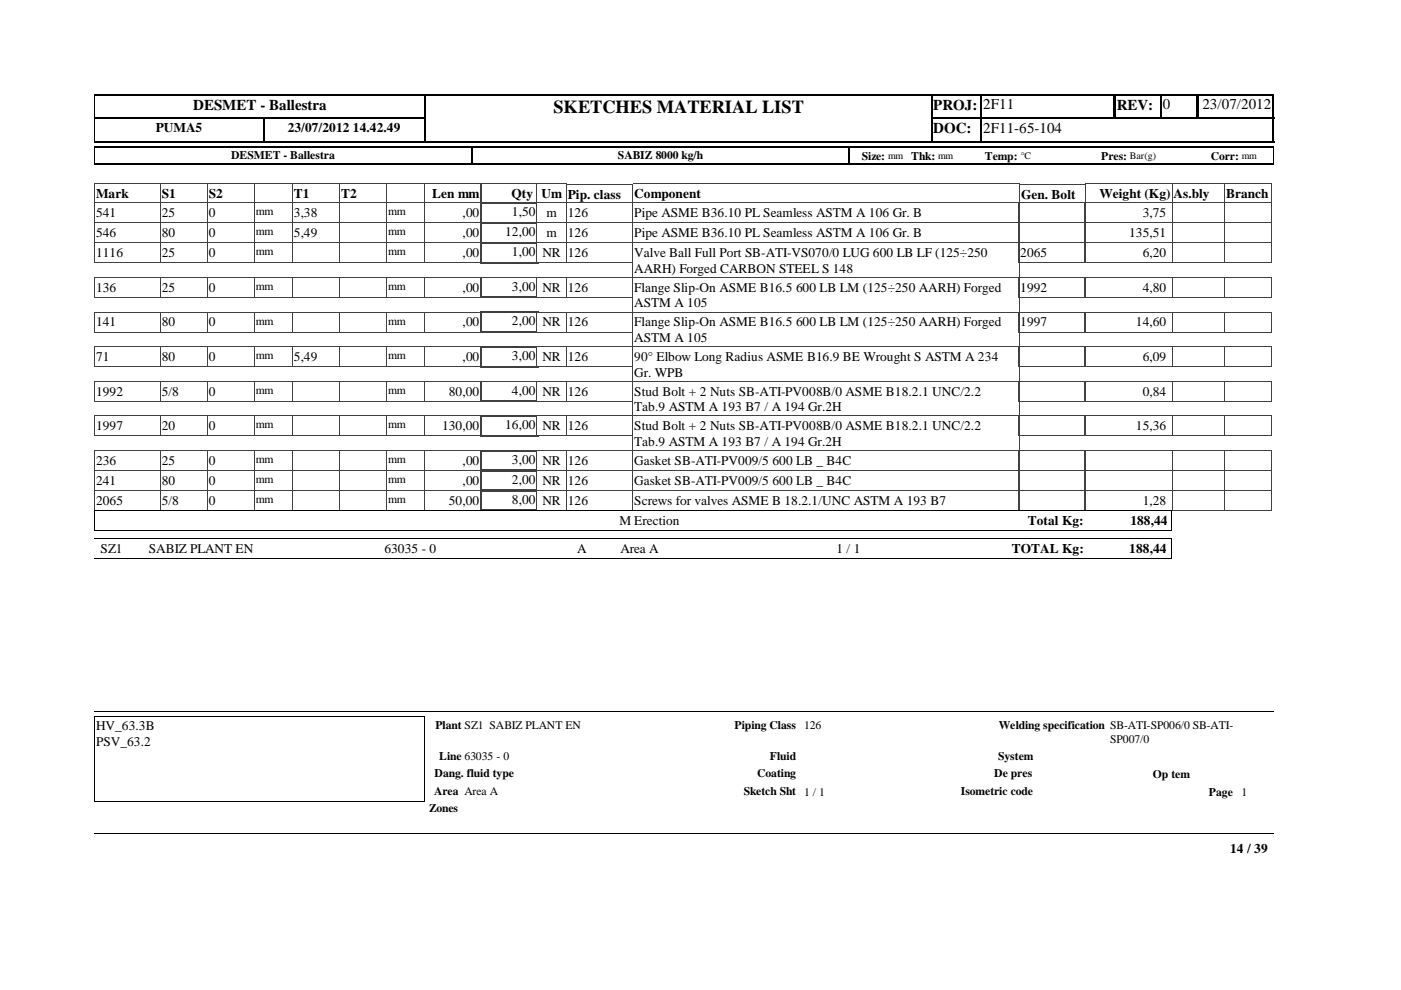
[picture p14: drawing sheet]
<svg xmlns="http://www.w3.org/2000/svg" width="297mm" height="210mm" viewBox="0 0 297 210" stroke-linecap="round" stroke-linejoin="round" font-family="sans-serif">
<defs><g id="words">
<text font-size="3.9" x="117.3" y="23.9">SKETCHES MATERIAL LIST</text>
<g font-size="3.2">
<text x="40.9" y="23.3">DESMET - Ballestra</text>
<text x="197.9" y="23.3">PROJ:</text>
<text x="208.4" y="23.2">2F11</text>
<text x="236.8" y="23.3">REV:</text>
<text x="246.5" y="23.2">0</text>
<text x="254.9" y="23.2">23/07/2012</text>
<text x="197.9" y="28.3">DOC:</text>
<text x="208.4" y="28.2">2F11-65-104</text>
</g>
<g font-size="2.8">
<text x="33" y="28">PUMA5</text>
<text x="61" y="28">23/07/2012 14.42.49</text>
<text x="20.4" y="42.1">Mark</text>
<text x="20.4" y="46">541</text>
<text x="34.3" y="46">25</text>
<text x="34.3" y="42.1">S1</text>
<text x="44.3" y="42.1">S2</text>
<text x="44.3" y="46">0</text>
<text x="62.3" y="42.1">T1</text>
<text x="62.3" y="46">3,38</text>
<text x="72.3" y="42.1">T2</text>
<text x="91.6" y="42.1">Len mm</text>
<text x="98.1" y="46">,00</text>
<text x="108.5" y="42.1">Qty</text>
<text x="108.5" y="45.8">1,50</text>
<text x="114.8" y="42.1">Um</text>
<text x="115.9" y="46">m</text>
<text x="120.4" y="42.1">Pip. class</text>
<text x="120.4" y="46">126</text>
<text x="134.5" y="42.1">Component</text>
<text x="134.5" y="46">Pipe ASME B36.10 PL Seamless ASTM A 106 Gr. B</text>
<text x="216.5" y="42.1">Gen. Bolt</text>
<text x="233.1" y="42.1">Weight (Kg)</text>
<text x="242.3" y="46">3,75</text>
<text x="248.8" y="42.1">As.bly</text>
<text x="260" y="42.1">Branch</text>
<text x="20.4" y="50.2">546</text>
<text x="34.3" y="50.2">80</text>
<text x="44.3" y="50.2">0</text>
<text x="62.3" y="50.2">5,49</text>
<text x="98.1" y="50.2">,00</text>
<text x="107.1" y="50.1">12,00</text>
<text x="115.9" y="50.2">m</text>
<text x="120.4" y="50.2">126</text>
<text x="134.5" y="50.2">Pipe ASME B36.10 PL Seamless ASTM A 106 Gr. B</text>
<text x="239.4" y="50.2">135,51</text>
<text x="20.4" y="54.5">1116</text>
<text x="34.3" y="54.5">25</text>
<text x="44.3" y="54.5">0</text>
<text x="98.1" y="54.5">,00</text>
<text x="108.5" y="54.3">1,00</text>
<text x="115" y="54.5">NR</text>
<text x="120.4" y="54.5">126</text>
<text x="134.5" y="54.5">Valve Ball Full Port SB-ATI-VS070/0 LUG 600 LB LF (125÷250</text>
<text x="134.5" y="57.8">AARH) Forged CARBON STEEL S 148</text>
<text x="216.3" y="54.5">2065</text>
<text x="242.3" y="54.5">6,20</text>
<text x="20.4" y="61.8">136</text>
<text x="34.3" y="61.8">25</text>
<text x="44.3" y="61.8">0</text>
<text x="98.1" y="61.8">,00</text>
<text x="108.5" y="61.7">3,00</text>
<text x="115" y="61.8">NR</text>
<text x="120.4" y="61.8">126</text>
<text x="134.5" y="61.8">Flange Slip-On ASME B16.5 600 LB LM (125÷250 AARH) Forged</text>
<text x="134.5" y="65.2">ASTM A 105</text>
<text x="216.3" y="61.8">1992</text>
<text x="242.3" y="61.8">4,80</text>
<text x="20.4" y="69.2">141</text>
<text x="34.3" y="69.2">80</text>
<text x="44.3" y="69.2">0</text>
<text x="98.1" y="69.2">,00</text>
<text x="108.5" y="69">2,00</text>
<text x="115" y="69.2">NR</text>
<text x="120.4" y="69.2">126</text>
<text x="134.5" y="69.2">Flange Slip-On ASME B16.5 600 LB LM (125÷250 AARH) Forged</text>
<text x="216.3" y="69.2">1997</text>
<text x="240.8" y="69.2">14,60</text>
<text x="20.4" y="76.5">71</text>
<text x="34.3" y="76.5">80</text>
<text x="44.3" y="76.5">0</text>
<text x="62.3" y="76.5">5,49</text>
<text x="98.1" y="76.5">,00</text>
<text x="108.5" y="76.3">3,00</text>
<text x="115" y="76.5">NR</text>
<text x="120.4" y="76.5">126</text>
<text x="134.5" y="72.5">ASTM A 105</text>
<text x="134.5" y="76.5">90° Elbow Long Radius ASME B16.9 BE Wrought S ASTM A 234</text>
<text x="242.3" y="76.5">6,09</text>
<text x="20.4" y="83.9">1992</text>
<text x="34.3" y="83.9">5/8</text>
<text x="44.3" y="83.9">0</text>
<text x="95.2" y="83.9">80,00</text>
<text x="108.5" y="83.7">4,00</text>
<text x="115" y="83.9">NR</text>
<text x="120.4" y="83.9">126</text>
<text x="134.5" y="79.8">Gr. WPB</text>
<text x="134.5" y="83.9">Stud Bolt + 2 Nuts SB-ATI-PV008B/0 ASME B18.2.1 UNC/2.2</text>
<text x="242.3" y="83.9">0,84</text>
<text x="134.5" y="87.2">Tab.9 ASTM A 193 B7 / A 194 Gr.2H</text>
<text x="20.4" y="91.2">1997</text>
<text x="34.3" y="91.2">20</text>
<text x="44.3" y="91.2">0</text>
<text x="93.7" y="91.2">130,00</text>
<text x="107.1" y="91">16,00</text>
<text x="115" y="91.2">NR</text>
<text x="120.4" y="91.2">126</text>
<text x="134.5" y="91.2">Stud Bolt + 2 Nuts SB-ATI-PV008B/0 ASME B18.2.1 UNC/2.2</text>
<text x="134.5" y="94.5">Tab.9 ASTM A 193 B7 / A 194 Gr.2H</text>
<text x="240.8" y="91.2">15,36</text>
<text x="20.4" y="98.5">236</text>
<text x="34.3" y="98.5">25</text>
<text x="44.3" y="98.5">0</text>
<text x="98.1" y="98.5">,00</text>
<text x="108.5" y="98.3">3,00</text>
<text x="115" y="98.5">NR</text>
<text x="120.4" y="98.5">126</text>
<text x="134.5" y="98.5">Gasket SB-ATI-PV009/5 600 LB _ B4C</text>
<text x="20.4" y="102.7">241</text>
<text x="20.4" y="107">2065</text>
<text x="34.3" y="107">5/8</text>
<text x="34.3" y="102.7">80</text>
<text x="44.3" y="102.7">0</text>
<text x="44.3" y="107">0</text>
<text x="95.2" y="107">50,00</text>
<text x="98.1" y="102.7">,00</text>
<text x="108.5" y="102.6">2,00</text>
<text x="108.5" y="106.8">8,00</text>
<text x="115" y="102.7">NR</text>
<text x="115" y="107">NR</text>
<text x="120.4" y="102.7">126</text>
<text x="120.4" y="107">126</text>
<text x="134.5" y="102.7">Gasket SB-ATI-PV009/5 600 LB _ B4C</text>
<text x="134.5" y="107">Screws for valves ASME B 18.2.1/UNC ASTM A 193 B7</text>
<text x="242.3" y="107">1,28</text>
<text x="131.3" y="111.2">M Erection</text>
<text x="217.9" y="111.3">Total Kg:</text>
<text x="239.7" y="111.3">188,44</text>
<text x="21.3" y="117.2">SZ1</text>
<text x="31.6" y="117.2">SABIZ PLANT EN</text>
<text x="81.5" y="117.2">63035 - 0</text>
<text x="122.3" y="117.2">A</text>
<text x="131.5" y="117.2">Area A</text>
<text x="177.3" y="117.2">1 / 1</text>
<text x="214.5" y="117.3">TOTAL Kg:</text>
<text x="239.4" y="117.3">188,44</text>
<text x="20.4" y="154.9">HV_63.3B</text>
<text x="20.4" y="158.2">PSV_63.2</text>
<text x="260.8" y="180.8">14 / 39</text>
</g>
<g font-size="2.5">
<text x="49" y="33.7">DESMET - Ballestra</text>
<text x="131" y="33.7">SABIZ 8000 kg/h</text>
<text x="182.7" y="33.9">Size:</text>
<text x="193.2" y="33.9">Thk:</text>
<text x="208.8" y="33.9">Temp:</text>
<text x="233.5" y="33.9">Pres:</text>
<text x="256.7" y="33.9">Corr:</text>
<text x="54.3" y="45.7">mm</text>
<text x="82.3" y="45.7">mm</text>
<text x="54.3" y="49.9">mm</text>
<text x="82.3" y="49.9">mm</text>
<text x="54.3" y="54.1">mm</text>
<text x="82.3" y="54.1">mm</text>
<text x="54.3" y="61.5">mm</text>
<text x="82.3" y="61.5">mm</text>
<text x="54.3" y="68.8">mm</text>
<text x="82.3" y="68.8">mm</text>
<text x="54.3" y="76.2">mm</text>
<text x="82.3" y="76.2">mm</text>
<text x="54.3" y="83.5">mm</text>
<text x="82.3" y="83.5">mm</text>
<text x="54.3" y="90.8">mm</text>
<text x="82.3" y="90.8">mm</text>
<text x="54.3" y="98.2">mm</text>
<text x="82.3" y="98.2">mm</text>
<text x="54.3" y="102.4">mm</text>
<text x="54.3" y="106.6">mm</text>
<text x="82.3" y="102.4">mm</text>
<text x="82.3" y="106.6">mm</text>
<text x="92.3" y="154.6">Plant SZ1 SABIZ PLANT EN</text>
<text x="155.7" y="154.6">Piping Class 126</text>
<text x="211.7" y="154.6">Welding specification SB-ATI-SP006/0 SB-ATI-</text>
<text x="93.1" y="161.2">Line 63035 - 0</text>
<text x="163.2" y="161.2">Fluid</text>
<text x="211.6" y="161.2">System</text>
<text x="235.4" y="157.5">SP007/0</text>
<text x="92.2" y="164.8">Dang. fluid type</text>
<text x="160.5" y="164.8">Coating</text>
<text x="210.8" y="164.8">De pres</text>
<text x="244.4" y="165.1">Op tem</text>
<text x="91" y="172.3">Zones</text>
<text x="92" y="168.6">Area Area A</text>
<text x="157.7" y="168.6">Sketch Sht 1 / 1</text>
<text x="203.7" y="168.6">Isometric code</text>
<text x="256.3" y="168.7">Page</text>
<text x="263.2" y="168.7">1</text>
</g>
<g font-size="2.1">
<text x="188.3" y="33.7">mm</text>
<text x="198.9" y="33.7">mm</text>
<text x="216.4" y="33.7">°C</text>
<text x="239.6" y="33.7">Bar(g)</text>
<text x="263.3" y="33.7">mm</text>
</g>
</g></defs>
<g fill="none" stroke="#404040" stroke-width=".21">
<path d="M20 39h70v4h-70zM34 39v4M44 39v4M54 39v4M62 39v4M72 39v4M82 39v4M101.9 39h12.2v4h-12.2M102 39v4M120.1 39.1h14.1M120.1 39.1v3.9h14.1M248.5 39h21.2v4h-21.2"/>
<path d="M248.5 39v4M259.6 39v4M134.2 43h81.9l.1-4h-82v4.1"/>
</g>
<path d="M113.9 39h6.2v4h-6.2z" fill="#fff"/>
<path d="M90 39h12M90 39v4M102 39v4M120.1 39v4M120.1 39h-6.3l.1 4h6.2M216.2 39.1h13.9M216.2 39.1v3.9h13.9M230 39h18.5v4h-18.5zM230.1 39.1v4M90 43h12" fill="none" stroke="#404040" stroke-width=".21"/>
<path d="M20 31.2h250M20 34.8h250M207.8 30h62.4" fill="none" stroke="#000" stroke-width=".3"/>
<g fill="none" stroke="#000" stroke-width=".34">
<path d="M90.2 20v5.2M197.4 20v10.2M208 20v10.2M236.3 20v5.2M246.1 20v5.2M253.8 20v5.2M254 20v5.2M270 20v10.2M20 25.1h70.3M20 25h70.3M55.9 24.9v5.3M100 31.1v3.9"/>
<path d="M180 31.1v3.9M197.2 25.1h73"/>
</g>
<path d="M20.1 20v10.2M20.1 31.1v3.9M269.9 31.1v3.9" fill="none" stroke="#000" stroke-width=".21"/>
<path d="M236.3 20v5.2M90.1 24.9v5.3" fill="none" stroke="#000" stroke-width=".38"/>
<path d="M20 30.1h70.3M20 20.1h70.3M197.2 30.1h10.9M197.2 20.1h73" fill="none" stroke="#000" stroke-width=".25"/>
<path d="M90.3 20.2h107.1v9.7h-107.1z" fill="#fff"/>
<path d="M90 20.1h107.7" fill="none" stroke="#000" stroke-width=".25"/>
<path d="M197.5 20v10.2" fill="none" stroke="#000" stroke-width=".34"/>
<path d="M90 30h107.7" fill="none" stroke="#000" stroke-width=".3"/>
<path d="M90.1 20v10.2" fill="none" stroke="#000" stroke-width=".38"/>
<g fill="none" stroke="#404040" stroke-width=".21">
<path d="M20 43h82M20 43v4.3h82M34 43v4.3M44 43v4.3M54 43v4.3M62 43v4.3M72 43v4.3M82 43v4.3M90 43v4.3M102 43v4.3M120.1 43h96.1M120.1 43v4.3h96.1l-.1-4.3"/>
<path d="M134.2 43v4.3M230 43h39.7M230.1 43l-.1 4.3h39.7v-4.3M248.5 43v4.3M259.6 43v4.3"/>
</g>
<path d="M101.9 43.1h12.4" fill="none" stroke="#404040" stroke-width=".3"/>
<path d="M102 42.9v4.4M114.1 42.9v4.4" fill="none" stroke="#404040" stroke-width=".34"/>
<path d="M101.9 47.2h12.4" fill="none" stroke="#404040" stroke-width=".25"/>
<path d="M113.9 43h6.2v4.2h-6.2z" fill="#fff"/>
<g fill="none" stroke="#404040" stroke-width=".21">
<path d="M20 47.3h82M20 47.2v4.3h82M34 47.2v4.3M44 47.2v4.3M54 47.2v4.3M62 47.2v4.3M72 47.2v4.3M82 47.2v4.3M90 47.2v4.3M102 47.2v4.3M113.8 43h6.3M113.9 43l-.1 4.3h155.9"/>
<path d="M120.1 43v8.5h96.1l-.1-4.3M134.2 47.2v4.3M216 43h14M216 43v4.3M230 43v4.3M230.1 47.2l-.1 4.3h39.7v-4.3M248.5 47.2v4.3M259.6 47.2v4.3"/>
</g>
<path d="M101.9 47.3h12.4" fill="none" stroke="#404040" stroke-width=".3"/>
<path d="M102 47.2v4.4M114.1 47.2v4.4" fill="none" stroke="#404040" stroke-width=".34"/>
<path d="M101.9 51.4h12.4" fill="none" stroke="#404040" stroke-width=".25"/>
<path d="M113.9 47.2h6.2v4.3h-6.2z" fill="#fff"/>
<g fill="none" stroke="#404040" stroke-width=".21">
<path d="M20 51.5h82M20 55.7h82M20 51.5v4.3M34 51.5v4.3M44 51.5v4.3M54 51.5v4.3M62 51.5v4.3M72 51.5v4.3M82 51.5v4.3M90 51.5v4.3M102 51.5v4.3M113.8 47.3h6.3"/>
<path d="M113.9 47.2l-.1 4.3h155.9M120.1 55.7h14.1M120.1 47.2v8.6M134.2 51.5v7.3h81.9v-7.3M216 47.3h14M216 47.2v4.3M230 47.2v4.3M230 55.7h39.7M230.1 51.5v4.3M248.5 51.5v4.3M259.6 51.5v4.3M269.7 51.5v4.3"/>
</g>
<path d="M101.9 51.5h12.4" fill="none" stroke="#404040" stroke-width=".3"/>
<path d="M102 51.4v4.5M114.1 51.4v4.5" fill="none" stroke="#404040" stroke-width=".34"/>
<path d="M101.9 55.7h12.4" fill="none" stroke="#404040" stroke-width=".38"/>
<path d="M113.9 51.5h6.2v4.2h-6.2z" fill="#fff"/>
<g fill="none" stroke="#404040" stroke-width=".21">
<path d="M20 58.9h94.3M20 58.8v4.3M34 58.8v4.3M44 58.8v4.3M54 58.8v4.3M62 58.8v4.3M72 58.8v4.3M82 58.8v4.3M90 58.8v4.3M102 58.8v4.3M113.8 51.5h6.3M113.8 55.7h6.3"/>
<path d="M113.9 51.5v4.3M120.1 58.9h96.1M120.1 51.5v4.3M120.1 58.8v4.3M134.2 58.8v7.4h81.9v-7.4M216 51.5h14M216 55.7h14M216 51.5v4.3M230 51.5v4.3M230 58.9h39.7M230.1 58.8v4.3M248.5 58.8v4.3"/>
<path d="M259.6 58.8v4.3M269.7 58.8v4.3M20 63.1h82M120.1 63.1h14.1M230 63.1h39.7"/>
</g>
<path d="M102 58.8v4.4M114.1 58.8v4.4M101.9 63.1h12.4" fill="none" stroke="#404040" stroke-width=".34"/>
<path d="M113.9 58.8h6.2v4.3h-6.2z" fill="#fff"/>
<g fill="none" stroke="#404040" stroke-width=".21">
<path d="M113.8 58.9h6.3M113.9 58.8v4.3M120.1 58.8v4.3M216 58.9h14M216 58.8v4.3M230 58.8v4.3M20 66.2h82M20 66.2v4.2h82M34 66.2v4.2M44 66.2v4.2M54 66.2v4.2M62 66.2v4.2"/>
<path d="M72 66.2v4.2M82 66.2v4.2M90 66.2v4.2M102 66.2v4.2M113.8 63.1h6.3M120.1 66.2h96.1M120.1 66.2v4.2h14.1M134.2 66.2v7.3h81.9v-7.3M216 63.1h14M230 66.2h39.7M230.1 66.2l-.1 4.2h39.7v-4.2M248.5 66.2v4.2"/>
<path d="M259.6 66.2v4.2"/>
</g>
<path d="M101.9 66.2h12.4" fill="none" stroke="#404040" stroke-width=".3"/>
<path d="M102 66.1v4.5M114.1 66.1v4.5" fill="none" stroke="#404040" stroke-width=".34"/>
<path d="M101.9 70.4h12.4" fill="none" stroke="#404040" stroke-width=".38"/>
<path d="M113.9 66.2h6.2v4.2h-6.2z" fill="#fff"/>
<g fill="none" stroke="#404040" stroke-width=".21">
<path d="M20 73.5h82M20 73.5v4.2h82M34 73.5v4.3M44 73.5v4.3M54 73.5v4.3M62 73.5v4.3M72 73.5v4.3M82 73.5v4.3M90 73.5v4.3M102 73.5v4.3M113.8 66.2h6.3M113.9 66.2l-.1 4.2h6.3"/>
<path d="M120.1 73.5h96.1M120.1 66.2v4.2M120.1 73.5v4.3l14.1-.1M134.2 73.5v7.3l81.9 .1v-7.4M216 66.2h14M216 66.2v4.2h14v-4.2M230 73.5h39.7M230.1 73.5l-.1 4.2h39.7v-4.2M248.5 73.5v4.3M259.6 73.5v4.3"/>
</g>
<path d="M101.9 73.6h12.4" fill="none" stroke="#404040" stroke-width=".3"/>
<path d="M102 73.4v4.5M114.1 73.4v4.5" fill="none" stroke="#404040" stroke-width=".34"/>
<path d="M101.9 77.7h12.4" fill="none" stroke="#404040" stroke-width=".38"/>
<path d="M113.9 73.5h6.2v4.2h-6.2z" fill="#fff"/>
<g fill="none" stroke="#404040" stroke-width=".21">
<path d="M113.8 73.5h6.3M113.9 73.5l-.1 4.2h6.3M120.1 73.5v4.3M216 73.5h14M216 73.5v4.2h14v-4.2M20 80.9h82M20 80.9v4.2h82M34 80.9v4.2M44 80.9v4.2M54 80.9v4.2M62 80.9v4.2M72 80.9v4.2"/>
<path d="M82 80.9v4.2M90 80.9v4.2M101.9 80.9h12.4M102 80.9v4.2M120.1 80.9h96.1M120.1 80.9v4.2h14.1M134.2 80.9v7.3h81.9v-7.3M230 80.9h39.7M230.1 80.9l-.1 4.2h39.7v-4.2M248.5 80.9v4.2M259.6 80.9v4.2"/>
</g>
<path d="M101.9 85.1h12.4M102 80.8v4.5M114.1 80.8v4.5" fill="none" stroke="#404040" stroke-width=".34"/>
<path d="M113.9 80.9h6.2v4.2h-6.2z" fill="#fff"/>
<g fill="none" stroke="#404040" stroke-width=".21">
<path d="M34 88.2v4.3M44 88.2v4.3M54 88.2v4.3M62 88.2v4.3M72 88.2v4.3M82 88.2v4.3M90 88.2v4.3M102 88.2v4.3M102 88.2h-82v4.3l82-.1M113.8 80.9h6.3M113.9 80.9l-.1 4.2h6.3M120.1 80.9v4.2"/>
<path d="M134.2 95.5h82M134.2 88.2v7.3M134.2 92.4l-14.1 .1v-4.3h96.1l-.1 7.3M216 80.9h14M216 80.9v4.2h14v-4.2M230 88.2h39.7v4.3l-39.7-.1zM248.5 88.2v4.3M259.6 88.2v4.3"/>
</g>
<path d="M101.9 88.2h12.4" fill="none" stroke="#404040" stroke-width=".3"/>
<path d="M102 88.1v4.5M114.1 88.1v4.5" fill="none" stroke="#404040" stroke-width=".34"/>
<path d="M101.9 92.4h12.4" fill="none" stroke="#404040" stroke-width=".38"/>
<path d="M113.9 88.2h6.2v4.2h-6.2z" fill="#fff"/>
<g fill="none" stroke="#404040" stroke-width=".21">
<path d="M34 95.5v4.3M44 95.5v4.3M54 95.5v4.3M62 95.5v4.3M72 95.5v4.3M82 95.5v4.3M90 95.5v4.3M102 95.5v4.3M102 95.5h-82v4.3h82M120.1 88.2v4.3M120.1 95.5h96l.1 4.3h-96.1zM120.1 88.2h-6.3l.1 4.3 6.2-.1"/>
<path d="M134.2 95.5v4.3M216 88.2h14v4.3l-14-.1zM230 95.5h39.7v4.3h-39.7zM248.5 95.5v4.3M259.6 95.5v4.3"/>
</g>
<path d="M101.9 95.6h12.4" fill="none" stroke="#404040" stroke-width=".3"/>
<path d="M102 95.4v4.4M114.1 95.4v4.4" fill="none" stroke="#404040" stroke-width=".34"/>
<path d="M101.9 99.7h12.4" fill="none" stroke="#404040" stroke-width=".25"/>
<path d="M113.9 95.5h6.2v4.2h-6.2z" fill="#fff"/>
<g fill="none" stroke="#404040" stroke-width=".21">
<path d="M34 99.7v4.3M44 99.7v4.3M54 99.7v4.3M62 99.7v4.3M72 99.7v4.3M82 99.7v4.3M90 99.7v4.3M102 99.7v4.3M102 99.8h-82v4.2h82M120.1 95.5v8.5h96.1l-.1-4.3M120.1 95.5h-6.3l.1 4.3h155.8v4.2h-39.7l.1-4.3M134.2 99.7v4.3"/>
<path d="M216 99.8v-4.3h14v4.3M248.5 99.7v4.3M259.6 99.7v4.3"/>
</g>
<path d="M101.9 99.8h12.4" fill="none" stroke="#404040" stroke-width=".3"/>
<path d="M102 99.7v4.4M114.1 99.7v4.4" fill="none" stroke="#404040" stroke-width=".34"/>
<path d="M101.9 103.9h12.4" fill="none" stroke="#404040" stroke-width=".25"/>
<path d="M113.9 99.7h6.2v4.3h-6.2z" fill="#fff"/>
<g fill="none" stroke="#404040" stroke-width=".21">
<path d="M120.1 99.7v8.5h96.1l-.1-4.2M120.1 99.8h-6.3l.1 4.2h155.8v4.2h-39.7l.1-4.2M34 104v4.2M44 104v4.2M54 104v4.2M62 104v4.2M72 104v4.2M82 104v4.2M90 104v4.2M102 104v4.2M102 104h-82v4.2h82M134.2 104v4.2"/>
<path d="M216 104v-4.2h14v4.2M248.5 104v4.2M259.6 104v4.2"/>
</g>
<path d="M101.9 104h12.4" fill="none" stroke="#404040" stroke-width=".3"/>
<path d="M102 103.9v4.4M114.1 103.9v4.4" fill="none" stroke="#404040" stroke-width=".34"/>
<path d="M101.9 108.2h12.4" fill="none" stroke="#404040" stroke-width=".25"/>
<path d="M113.9 104h6.2v4.2h-6.2z" fill="#fff"/>
<path d="M120.1 104v4.2M120.1 104h-6.3l.1 4.2h6.2M216 104h14v4.2h-14z" fill="none" stroke="#404040" stroke-width=".21"/>
<path d="M20 108.2h228.4M20 108.2v4.3h228.4M248.3 108.2v4.3" fill="none" stroke="#000" stroke-width=".21"/>
<path d="M189 114.2h23.8v4.2h-23.8z" fill="#fff"/>
<path d="M20 114.2h228.4M20 118.5h228.4M248.3 114.2v4.3M20 150.9h250M20 176.7h250" fill="none" stroke="#000" stroke-width=".21"/>
<path d="M20.1 151.9h69.9v17.9h-69.9z" fill="#fff"/>
<path d="M90.1 151.8v18.1M90.1 151.9h-70.1v18h70.1" fill="none" stroke="#000" stroke-width=".21"/>
<use href="#words"/>
</svg>
